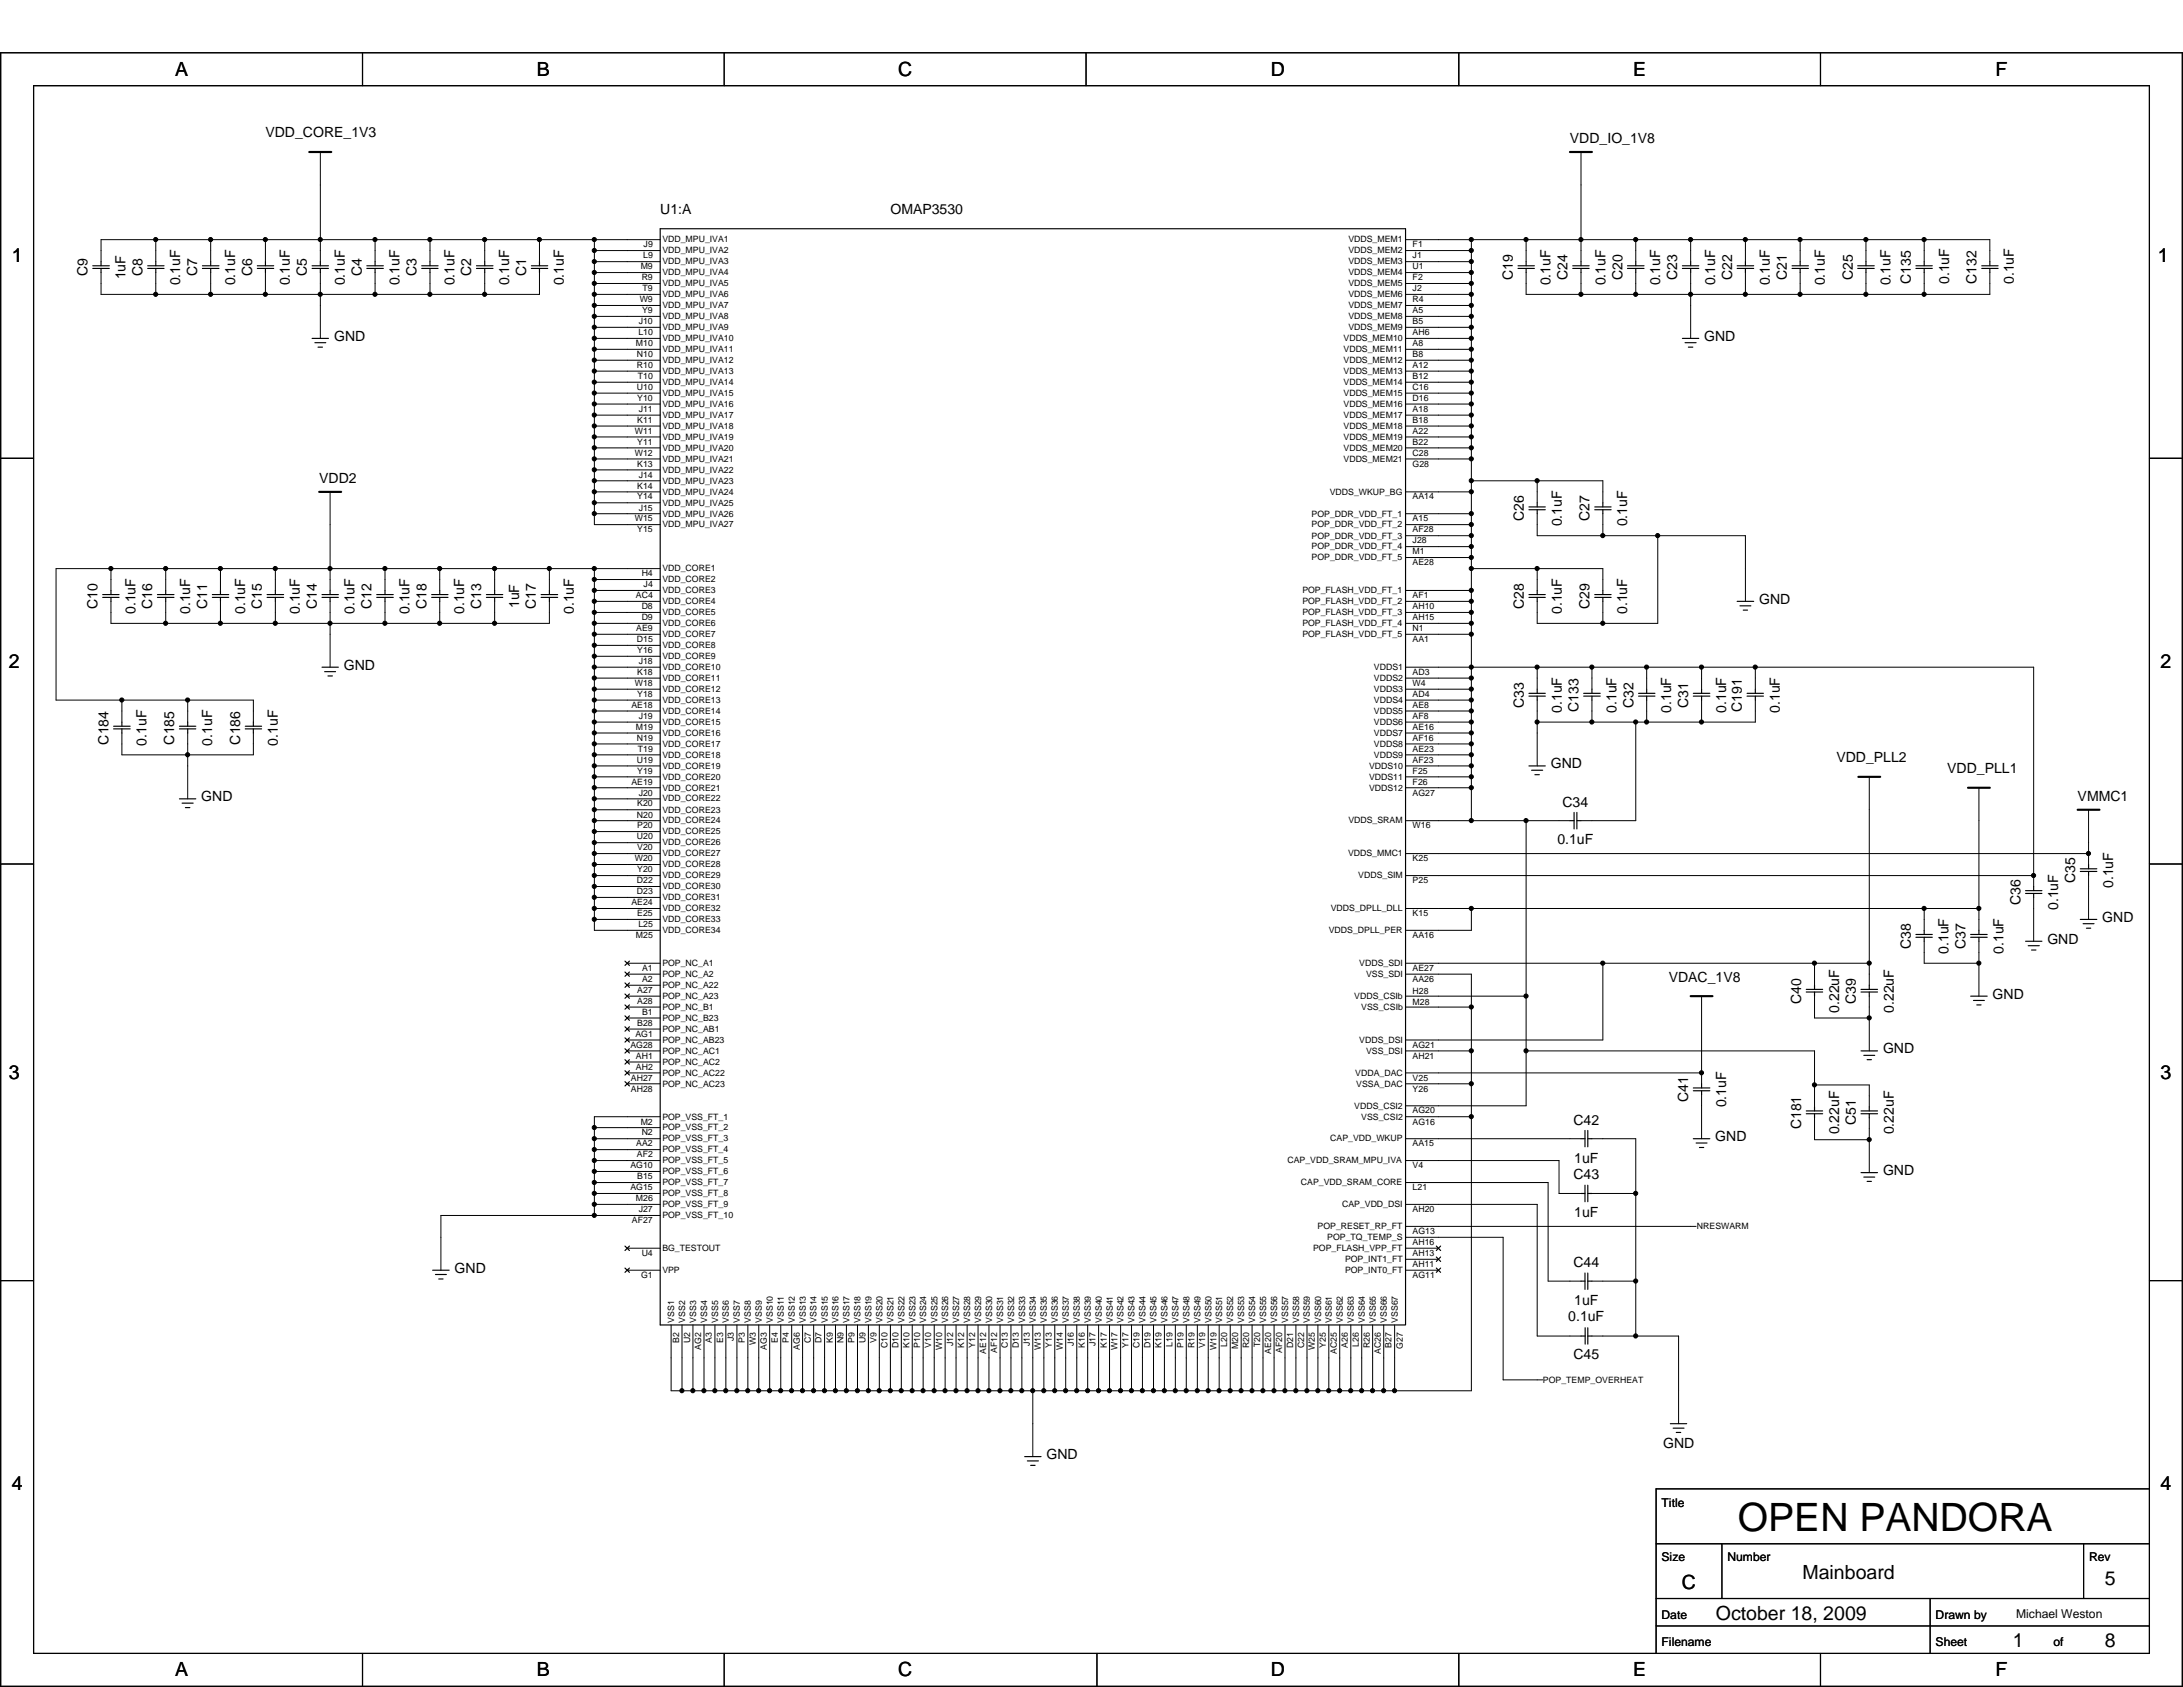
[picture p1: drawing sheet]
<svg xmlns="http://www.w3.org/2000/svg" width="279mm" height="216mm" viewBox="0 0 279 216" stroke-linecap="round" stroke-linejoin="round" font-family="sans-serif">
<defs><g id="words">
<text font-size="5" x="222.4" y="196">OPEN PANDORA</text>
<g font-size="2.5">
<text x="22.4" y="9.7">A</text>
<text x="68.7" y="9.7">B</text>
<text x="114.9" y="9.7">C</text>
<text x="162.6" y="9.7">D</text>
<text x="209" y="9.7">E</text>
<text x="255.4" y="9.7">F</text>
<text x="1.5" y="33.5">1</text>
<text x="276.2" y="33.5">1</text>
<text x="1.1" y="85.5">2</text>
<text x="276.5" y="85.5">2</text>
<text x="1.1" y="138.1">3</text>
<text x="276.5" y="138.1">3</text>
<text x="1.5" y="190.7">4</text>
<text x="276.5" y="190.7">4</text>
<text x="215.3" y="203.3">C</text>
<text x="230.7" y="202.1">Mainboard</text>
<text x="269.4" y="202.8">5</text>
<text x="219.6" y="207.3">October 18, 2009</text>
<text x="22.4" y="214.5">A</text>
<text x="68.7" y="214.5">B</text>
<text x="114.9" y="214.5">C</text>
<text x="162.6" y="214.5">D</text>
<text x="209" y="214.5">E</text>
<text x="255.4" y="214.5">F</text>
<text x="257.6" y="210.8">1</text>
<text x="269.4" y="210.8">8</text>
</g>
<g font-size="1.8">
<text x="34" y="17.6">VDD_CORE_1V3</text>
<text x="200.9" y="18.4">VDD_IO_1V8</text>
<text x="84.5" y="27.4">U1:A</text>
<text x="114" y="27.4">OMAP3530</text>
<text x="11.2" y="35.3" transform="rotate(-90 11.2 35.3)">C9</text>
<text x="16.1" y="35.8" transform="rotate(-90 16.1 35.8)">1uF</text>
<text x="18.2" y="35.3" transform="rotate(-90 18.2 35.3)">C8</text>
<text x="25.3" y="35.3" transform="rotate(-90 25.3 35.3)">C7</text>
<text x="32.3" y="35.3" transform="rotate(-90 32.3 35.3)">C6</text>
<text x="39.3" y="35.3" transform="rotate(-90 39.3 35.3)">C5</text>
<text x="46.3" y="35.3" transform="rotate(-90 46.3 35.3)">C4</text>
<text x="53.3" y="35.3" transform="rotate(-90 53.3 35.3)">C3</text>
<text x="60.3" y="35.3" transform="rotate(-90 60.3 35.3)">C2</text>
<text x="67.4" y="35.3" transform="rotate(-90 67.4 35.3)">C1</text>
<text x="193.6" y="35.9" transform="rotate(-90 193.6 35.9)">C19</text>
<text x="200.6" y="35.9" transform="rotate(-90 200.6 35.9)">C24</text>
<text x="207.7" y="35.9" transform="rotate(-90 207.7 35.9)">C20</text>
<text x="214.7" y="35.9" transform="rotate(-90 214.7 35.9)">C23</text>
<text x="221.7" y="35.9" transform="rotate(-90 221.7 35.9)">C22</text>
<text x="228.7" y="35.9" transform="rotate(-90 228.7 35.9)">C21</text>
<text x="237.1" y="35.9" transform="rotate(-90 237.1 35.9)">C25</text>
<text x="23.1" y="36.5" transform="rotate(-90 23.1 36.5)">0.1uF</text>
<text x="30.1" y="36.5" transform="rotate(-90 30.1 36.5)">0.1uF</text>
<text x="37.1" y="36.5" transform="rotate(-90 37.1 36.5)">0.1uF</text>
<text x="44.1" y="36.5" transform="rotate(-90 44.1 36.5)">0.1uF</text>
<text x="51.1" y="36.5" transform="rotate(-90 51.1 36.5)">0.1uF</text>
<text x="58.2" y="36.5" transform="rotate(-90 58.2 36.5)">0.1uF</text>
<text x="65.2" y="36.5" transform="rotate(-90 65.2 36.5)">0.1uF</text>
<text x="72.2" y="36.5" transform="rotate(-90 72.2 36.5)">0.1uF</text>
<text x="198.5" y="36.5" transform="rotate(-90 198.5 36.5)">0.1uF</text>
<text x="205.5" y="36.5" transform="rotate(-90 205.5 36.5)">0.1uF</text>
<text x="212.5" y="36.5" transform="rotate(-90 212.5 36.5)">0.1uF</text>
<text x="219.5" y="36.5" transform="rotate(-90 219.5 36.5)">0.1uF</text>
<text x="226.5" y="36.5" transform="rotate(-90 226.5 36.5)">0.1uF</text>
<text x="233.6" y="36.5" transform="rotate(-90 233.6 36.5)">0.1uF</text>
<text x="242" y="36.5" transform="rotate(-90 242 36.5)">0.1uF</text>
<text x="244.6" y="36.3" transform="rotate(-90 244.6 36.3)">C135</text>
<text x="249.5" y="36.4" transform="rotate(-90 249.5 36.4)">0.1uF</text>
<text x="253" y="36.3" transform="rotate(-90 253 36.3)">C132</text>
<text x="257.8" y="36.4" transform="rotate(-90 257.8 36.4)">0.1uF</text>
<text x="42.8" y="43.6">GND</text>
<text x="218.1" y="43.6">GND</text>
<text x="40.9" y="61.8">VDD2</text>
<text x="195" y="66.7" transform="rotate(-90 195 66.7)">C26</text>
<text x="199.9" y="67.4" transform="rotate(-90 199.9 67.4)">0.1uF</text>
<text x="203.5" y="66.7" transform="rotate(-90 203.5 66.7)">C27</text>
<text x="208.3" y="67.4" transform="rotate(-90 208.3 67.4)">0.1uF</text>
<text x="12.5" y="77.9" transform="rotate(-90 12.5 77.9)">C10</text>
<text x="19.5" y="77.9" transform="rotate(-90 19.5 77.9)">C16</text>
<text x="26.5" y="77.9" transform="rotate(-90 26.5 77.9)">C11</text>
<text x="33.5" y="77.9" transform="rotate(-90 33.5 77.9)">C15</text>
<text x="40.6" y="77.9" transform="rotate(-90 40.6 77.9)">C14</text>
<text x="47.6" y="77.9" transform="rotate(-90 47.6 77.9)">C12</text>
<text x="54.6" y="77.9" transform="rotate(-90 54.6 77.9)">C18</text>
<text x="61.6" y="77.9" transform="rotate(-90 61.6 77.9)">C13</text>
<text x="66.4" y="77.8" transform="rotate(-90 66.4 77.8)">1uF</text>
<text x="68.6" y="77.9" transform="rotate(-90 68.6 77.9)">C17</text>
<text x="195" y="77.9" transform="rotate(-90 195 77.9)">C28</text>
<text x="203.5" y="77.9" transform="rotate(-90 203.5 77.9)">C29</text>
<text x="225.1" y="77.3">GND</text>
<text x="17.3" y="78.6" transform="rotate(-90 17.3 78.6)">0.1uF</text>
<text x="24.3" y="78.6" transform="rotate(-90 24.3 78.6)">0.1uF</text>
<text x="31.4" y="78.6" transform="rotate(-90 31.4 78.6)">0.1uF</text>
<text x="38.4" y="78.6" transform="rotate(-90 38.4 78.6)">0.1uF</text>
<text x="45.4" y="78.6" transform="rotate(-90 45.4 78.6)">0.1uF</text>
<text x="52.4" y="78.6" transform="rotate(-90 52.4 78.6)">0.1uF</text>
<text x="59.4" y="78.6" transform="rotate(-90 59.4 78.6)">0.1uF</text>
<text x="73.4" y="78.6" transform="rotate(-90 73.4 78.6)">0.1uF</text>
<text x="199.9" y="78.6" transform="rotate(-90 199.9 78.6)">0.1uF</text>
<text x="208.3" y="78.6" transform="rotate(-90 208.3 78.6)">0.1uF</text>
<text x="44" y="85.7">GND</text>
<text x="13.9" y="95.3" transform="rotate(-90 13.9 95.3)">C184</text>
<text x="18.7" y="95.4" transform="rotate(-90 18.7 95.4)">0.1uF</text>
<text x="22.3" y="95.3" transform="rotate(-90 22.3 95.3)">C185</text>
<text x="27.2" y="95.4" transform="rotate(-90 27.2 95.4)">0.1uF</text>
<text x="30.7" y="95.3" transform="rotate(-90 30.7 95.3)">C186</text>
<text x="35.6" y="95.4" transform="rotate(-90 35.6 95.4)">0.1uF</text>
<text x="195" y="90.6" transform="rotate(-90 195 90.6)">C33</text>
<text x="199.9" y="91.2" transform="rotate(-90 199.9 91.2)">0.1uF</text>
<text x="202" y="91.1" transform="rotate(-90 202 91.1)">C133</text>
<text x="206.9" y="91.2" transform="rotate(-90 206.9 91.2)">0.1uF</text>
<text x="209.1" y="90.6" transform="rotate(-90 209.1 90.6)">C32</text>
<text x="213.9" y="91.2" transform="rotate(-90 213.9 91.2)">0.1uF</text>
<text x="216.1" y="90.6" transform="rotate(-90 216.1 90.6)">C31</text>
<text x="220.9" y="91.2" transform="rotate(-90 220.9 91.2)">0.1uF</text>
<text x="222.9" y="91.1" transform="rotate(-90 222.9 91.1)">C191</text>
<text x="227.8" y="91.2" transform="rotate(-90 227.8 91.2)">0.1uF</text>
<text x="198.5" y="98.3">GND</text>
<text x="235" y="97.6">VDD_PLL2</text>
<text x="249.2" y="99">VDD_PLL1</text>
<text x="25.8" y="102.5">GND</text>
<text x="200" y="103.3">C34</text>
<text x="265.9" y="102.5">VMMC1</text>
<text x="199.3" y="108.1">0.1uF</text>
<text x="265.6" y="113" transform="rotate(-90 265.6 113)">C35</text>
<text x="270.4" y="113.7" transform="rotate(-90 270.4 113.7)">0.1uF</text>
<text x="258.6" y="115.8" transform="rotate(-90 258.6 115.8)">C36</text>
<text x="263.4" y="116.5" transform="rotate(-90 263.4 116.5)">0.1uF</text>
<text x="269.1" y="118">GND</text>
<text x="213.6" y="125.6">VDAC_1V8</text>
<text x="244.6" y="121.4" transform="rotate(-90 244.6 121.4)">C38</text>
<text x="249.4" y="122.1" transform="rotate(-90 249.4 122.1)">0.1uF</text>
<text x="251.6" y="121.4" transform="rotate(-90 251.6 121.4)">C37</text>
<text x="256.4" y="122.1" transform="rotate(-90 256.4 122.1)">0.1uF</text>
<text x="262" y="120.8">GND</text>
<text x="230.5" y="128.5" transform="rotate(-90 230.5 128.5)">C40</text>
<text x="235.4" y="129.6" transform="rotate(-90 235.4 129.6)">0.22uF</text>
<text x="237.5" y="128.5" transform="rotate(-90 237.5 128.5)">C39</text>
<text x="242.4" y="129.6" transform="rotate(-90 242.4 129.6)">0.22uF</text>
<text x="255" y="127.8">GND</text>
<text x="241" y="134.8">GND</text>
<text x="201.4" y="143.9">C42</text>
<text x="216.1" y="141.1" transform="rotate(-90 216.1 141.1)">C41</text>
<text x="220.9" y="141.7" transform="rotate(-90 220.9 141.7)">0.1uF</text>
<text x="201.5" y="148.8">1uF</text>
<text x="219.5" y="146">GND</text>
<text x="230.5" y="144.5" transform="rotate(-90 230.5 144.5)">C181</text>
<text x="235.4" y="145.2" transform="rotate(-90 235.4 145.2)">0.22uF</text>
<text x="237.5" y="144" transform="rotate(-90 237.5 144)">C51</text>
<text x="242.4" y="145.2" transform="rotate(-90 242.4 145.2)">0.22uF</text>
<text x="201.4" y="150.9">C43</text>
<text x="201.5" y="155.8">1uF</text>
<text x="241" y="150.4">GND</text>
<text x="58.2" y="162.9">GND</text>
<text x="201.4" y="162.2">C44</text>
<text x="201.5" y="167">1uF</text>
<text x="200.7" y="169.1">0.1uF</text>
<text x="201.4" y="173.9">C45</text>
<text x="212.9" y="185.3">GND</text>
<text x="133.9" y="186.7">GND</text>
</g>
<g font-size="1.6">
<text x="212.7" y="192.8">Title</text>
<text x="212.7" y="199.8">Size</text>
<text x="221.1" y="199.8">Number</text>
<text x="267.4" y="199.8">Rev</text>
<text x="212.7" y="207.2">Date</text>
<text x="247.7" y="207.2">Drawn by</text>
<text x="258" y="207.1">Michael Weston</text>
<text x="212.7" y="210.7">Filename</text>
<text x="247.7" y="210.7">Sheet</text>
<text x="262.8" y="210.7">of</text>
</g>
<g font-size="1.1">
<text x="82" y="34.5">M9</text>
<text x="82.1" y="35.9">R9</text>
<text x="82.3" y="33.1">L9</text>
<text x="82.4" y="31.7">J9</text>
<text x="84.8" y="33.8">VDD_MPU_IVA3</text>
<text x="84.8" y="35.2">VDD_MPU_IVA4</text>
<text x="84.8" y="32.4">VDD_MPU_IVA2</text>
<text x="84.8" y="31">VDD_MPU_IVA1</text>
<text x="172.6" y="33.8">VDDS_MEM3</text>
<text x="172.6" y="32.4">VDDS_MEM2</text>
<text x="172.6" y="35.2">VDDS_MEM4</text>
<text x="172.6" y="31">VDDS_MEM1</text>
<text x="180.8" y="34.5">U1</text>
<text x="180.8" y="33.1">J1</text>
<text x="180.8" y="35.9">F2</text>
<text x="180.8" y="31.7">F1</text>
<text x="81.7" y="41.5">J10</text>
<text x="81.9" y="38.7">W9</text>
<text x="82.2" y="40.1">Y9</text>
<text x="82.3" y="37.3">T9</text>
<text x="84.8" y="39.5">VDD_MPU_IVA7</text>
<text x="84.8" y="36.6">VDD_MPU_IVA5</text>
<text x="84.8" y="40.9">VDD_MPU_IVA8</text>
<text x="84.8" y="38">VDD_MPU_IVA6</text>
<text x="172.6" y="38">VDDS_MEM6</text>
<text x="172.6" y="40.9">VDDS_MEM8</text>
<text x="172.6" y="36.6">VDDS_MEM5</text>
<text x="172.6" y="39.5">VDDS_MEM7</text>
<text x="180.8" y="38.7">R4</text>
<text x="180.8" y="41.5">B5</text>
<text x="180.8" y="37.3">J2</text>
<text x="180.8" y="40.1">A5</text>
<text x="81.4" y="44.3">M10</text>
<text x="81.5" y="47.1">R10</text>
<text x="81.5" y="45.7">N10</text>
<text x="81.7" y="42.9">L10</text>
<text x="84.8" y="42.2">VDD_MPU_IVA9</text>
<text x="84.8" y="43.6">VDD_MPU_IVA10</text>
<text x="84.8" y="46.5">VDD_MPU_IVA12</text>
<text x="84.8" y="45.1">VDD_MPU_IVA11</text>
<text x="84.8" y="47.9">VDD_MPU_IVA13</text>
<text x="172" y="46.5">VDDS_MEM12</text>
<text x="172" y="45.1">VDDS_MEM11</text>
<text x="172" y="43.6">VDDS_MEM10</text>
<text x="172" y="47.9">VDDS_MEM13</text>
<text x="172.6" y="42.2">VDDS_MEM9</text>
<text x="180.8" y="47.1">A12</text>
<text x="180.8" y="42.9">AH6</text>
<text x="180.8" y="45.7">B8</text>
<text x="180.8" y="44.3">A8</text>
<text x="81.5" y="49.9">U10</text>
<text x="81.6" y="51.3">Y10</text>
<text x="81.6" y="48.5">T10</text>
<text x="81.7" y="52.7">J11</text>
<text x="84.8" y="50.7">VDD_MPU_IVA15</text>
<text x="84.8" y="53.5">VDD_MPU_IVA17</text>
<text x="84.8" y="49.3">VDD_MPU_IVA14</text>
<text x="84.8" y="52.1">VDD_MPU_IVA16</text>
<text x="172" y="50.7">VDDS_MEM15</text>
<text x="172" y="53.5">VDDS_MEM17</text>
<text x="172" y="49.3">VDDS_MEM14</text>
<text x="172" y="52.1">VDDS_MEM16</text>
<text x="180.8" y="51.3">D16</text>
<text x="180.8" y="49.9">C16</text>
<text x="180.8" y="52.7">A18</text>
<text x="180.8" y="48.5">B12</text>
<text x="81.3" y="55.5">W11</text>
<text x="81.3" y="58.3">W12</text>
<text x="81.6" y="59.7">K13</text>
<text x="81.6" y="54.1">K11</text>
<text x="81.6" y="56.9">Y11</text>
<text x="84.8" y="54.9">VDD_MPU_IVA18</text>
<text x="84.8" y="57.7">VDD_MPU_IVA20</text>
<text x="84.8" y="59.1">VDD_MPU_IVA21</text>
<text x="84.8" y="56.3">VDD_MPU_IVA19</text>
<text x="172" y="59.1">VDDS_MEM21</text>
<text x="172" y="54.9">VDDS_MEM18</text>
<text x="172" y="57.7">VDDS_MEM20</text>
<text x="172" y="56.3">VDDS_MEM19</text>
<text x="180.8" y="59.7">G28</text>
<text x="180.8" y="55.5">A22</text>
<text x="180.8" y="58.3">C28</text>
<text x="180.8" y="54.1">B18</text>
<text x="180.8" y="56.9">B22</text>
<text x="81.6" y="63.9">Y14</text>
<text x="81.6" y="62.5">K14</text>
<text x="81.7" y="61.1">J14</text>
<text x="81.7" y="65.3">J15</text>
<text x="84.8" y="63.3">VDD_MPU_IVA24</text>
<text x="84.8" y="61.9">VDD_MPU_IVA23</text>
<text x="84.8" y="60.5">VDD_MPU_IVA22</text>
<text x="84.8" y="64.7">VDD_MPU_IVA25</text>
<text x="170.2" y="63.3">VDDS_WKUP_BG</text>
<text x="180.8" y="63.9">AA14</text>
<text x="81.3" y="66.7">W15</text>
<text x="81.6" y="68.1">Y15</text>
<text x="84.8" y="66.1">VDD_MPU_IVA26</text>
<text x="84.8" y="67.5">VDD_MPU_IVA27</text>
<text x="167.9" y="71.7">POP_DDR_VDD_FT_5</text>
<text x="167.9" y="67.5">POP_DDR_VDD_FT_2</text>
<text x="167.9" y="70.3">POP_DDR_VDD_FT_4</text>
<text x="167.9" y="66.1">POP_DDR_VDD_FT_1</text>
<text x="167.9" y="68.9">POP_DDR_VDD_FT_3</text>
<text x="180.8" y="68.1">AF28</text>
<text x="180.8" y="71">M1</text>
<text x="180.8" y="66.7">A15</text>
<text x="180.8" y="69.5">J28</text>
<text x="81.4" y="76.6">AC4</text>
<text x="82.1" y="78">D8</text>
<text x="82.1" y="73.7">H4</text>
<text x="82.4" y="75.2">J4</text>
<text x="84.8" y="77.3">VDD_CORE4</text>
<text x="84.8" y="73.1">VDD_CORE1</text>
<text x="84.8" y="75.9">VDD_CORE3</text>
<text x="84.8" y="74.5">VDD_CORE2</text>
<text x="166.7" y="75.9">POP_FLASH_VDD_FT_1</text>
<text x="166.7" y="77.3">POP_FLASH_VDD_FT_2</text>
<text x="180.8" y="76.6">AF1</text>
<text x="180.8" y="72.3">AE28</text>
<text x="180.8" y="78">AH10</text>
<text x="81.4" y="80.8">AE9</text>
<text x="81.5" y="82.2">D15</text>
<text x="81.6" y="83.6">Y16</text>
<text x="82.1" y="79.4">D9</text>
<text x="84.8" y="80.1">VDD_CORE6</text>
<text x="84.8" y="78.7">VDD_CORE5</text>
<text x="84.8" y="82.9">VDD_CORE8</text>
<text x="84.8" y="81.5">VDD_CORE7</text>
<text x="166.7" y="80.1">POP_FLASH_VDD_FT_4</text>
<text x="166.7" y="78.7">POP_FLASH_VDD_FT_3</text>
<text x="166.7" y="81.5">POP_FLASH_VDD_FT_5</text>
<text x="180.8" y="80.8">N1</text>
<text x="180.8" y="79.4">AH15</text>
<text x="180.8" y="82.2">AA1</text>
<text x="81.3" y="87.8">W18</text>
<text x="81.6" y="89.2">Y18</text>
<text x="81.6" y="86.4">K18</text>
<text x="81.7" y="85">J18</text>
<text x="84.8" y="87.1">VDD_CORE11</text>
<text x="84.8" y="88.6">VDD_CORE12</text>
<text x="84.8" y="85.7">VDD_CORE10</text>
<text x="84.8" y="90">VDD_CORE13</text>
<text x="84.8" y="84.3">VDD_CORE9</text>
<text x="175.9" y="88.6">VDDS3</text>
<text x="175.9" y="87.1">VDDS2</text>
<text x="175.9" y="90">VDDS4</text>
<text x="175.9" y="85.7">VDDS1</text>
<text x="180.8" y="89.2">AD4</text>
<text x="180.8" y="87.8">W4</text>
<text x="180.8" y="86.4">AD3</text>
<text x="80.8" y="90.6">AE18</text>
<text x="81.4" y="93.4">M19</text>
<text x="81.5" y="94.8">N19</text>
<text x="81.7" y="92">J19</text>
<text x="84.8" y="92.8">VDD_CORE15</text>
<text x="84.8" y="94.2">VDD_CORE16</text>
<text x="84.8" y="91.4">VDD_CORE14</text>
<text x="84.8" y="95.6">VDD_CORE17</text>
<text x="175.9" y="92.8">VDDS6</text>
<text x="175.9" y="95.6">VDDS8</text>
<text x="175.9" y="91.4">VDDS5</text>
<text x="175.9" y="94.2">VDDS7</text>
<text x="180.8" y="93.4">AE16</text>
<text x="180.8" y="92">AF8</text>
<text x="180.8" y="94.8">AF16</text>
<text x="180.8" y="90.6">AE8</text>
<text x="80.8" y="100.4">AE19</text>
<text x="81.5" y="97.6">U19</text>
<text x="81.6" y="99">Y19</text>
<text x="81.6" y="96.2">T19</text>
<text x="81.7" y="101.8">J20</text>
<text x="84.8" y="98.4">VDD_CORE19</text>
<text x="84.8" y="97">VDD_CORE18</text>
<text x="84.8" y="99.8">VDD_CORE20</text>
<text x="84.8" y="101.2">VDD_CORE21</text>
<text x="175.2" y="101.2">VDDS12</text>
<text x="175.2" y="99.8">VDDS11</text>
<text x="175.2" y="98.4">VDDS10</text>
<text x="175.9" y="97">VDDS9</text>
<text x="180.8" y="101.8">AG27</text>
<text x="180.8" y="97.6">AF23</text>
<text x="180.8" y="100.4">F26</text>
<text x="180.8" y="96.2">AE23</text>
<text x="180.8" y="99">F25</text>
<text x="81.5" y="104.6">N20</text>
<text x="81.5" y="107.4">U20</text>
<text x="81.6" y="106">P20</text>
<text x="81.6" y="103.2">K20</text>
<text x="84.8" y="105.4">VDD_CORE24</text>
<text x="84.8" y="102.6">VDD_CORE22</text>
<text x="84.8" y="104">VDD_CORE23</text>
<text x="84.8" y="106.8">VDD_CORE25</text>
<text x="172.6" y="105.4">VDDS_SRAM</text>
<text x="180.8" y="106">W16</text>
<text x="81.3" y="110.2">W20</text>
<text x="81.5" y="113">D22</text>
<text x="81.6" y="108.8">V20</text>
<text x="81.6" y="111.6">Y20</text>
<text x="84.8" y="109.6">VDD_CORE27</text>
<text x="84.8" y="108.2">VDD_CORE26</text>
<text x="84.8" y="111">VDD_CORE28</text>
<text x="84.8" y="113.8">VDD_CORE30</text>
<text x="84.8" y="112.4">VDD_CORE29</text>
<text x="172.5" y="109.6">VDDS_MMC1</text>
<text x="173.8" y="112.4">VDDS_SIM</text>
<text x="180.8" y="110.2">K25</text>
<text x="180.8" y="113">P25</text>
<text x="80.8" y="115.8">AE24</text>
<text x="81.5" y="114.4">D23</text>
<text x="81.6" y="117.2">E25</text>
<text x="81.7" y="118.6">L25</text>
<text x="84.8" y="118">VDD_CORE33</text>
<text x="84.8" y="116.6">VDD_CORE32</text>
<text x="84.8" y="119.4">VDD_CORE34</text>
<text x="84.8" y="115.2">VDD_CORE31</text>
<text x="170.1" y="119.4">VDDS_DPLL_PER</text>
<text x="170.3" y="116.6">VDDS_DPLL_DLL</text>
<text x="180.8" y="117.2">K15</text>
<text x="81.4" y="120.1">M25</text>
<text x="82.2" y="125.7">A2</text>
<text x="82.2" y="124.3">A1</text>
<text x="84.8" y="125">POP_NC_A2</text>
<text x="84.8" y="123.6">POP_NC_A1</text>
<text x="174" y="123.6">VDDS_SDI</text>
<text x="174.8" y="125">VSS_SDI</text>
<text x="180.8" y="125.7">AA26</text>
<text x="180.8" y="124.3">AE27</text>
<text x="180.8" y="120.1">AA16</text>
<text x="81.6" y="131.3">B28</text>
<text x="81.6" y="127.1">A27</text>
<text x="81.6" y="128.5">A28</text>
<text x="82.2" y="129.9">B1</text>
<text x="84.8" y="129.2">POP_NC_B1</text>
<text x="84.8" y="130.6">POP_NC_B23</text>
<text x="84.8" y="126.4">POP_NC_A22</text>
<text x="84.8" y="127.8">POP_NC_A23</text>
<text x="173.3" y="127.8">VDDS_CSIb</text>
<text x="174.2" y="129.2">VSS_CSIb</text>
<text x="180.8" y="127.2">H28</text>
<text x="180.8" y="128.6">M28</text>
<text x="80.7" y="134.1">AG28</text>
<text x="81.3" y="132.7">AG1</text>
<text x="81.4" y="135.5">AH1</text>
<text x="81.4" y="136.9">AH2</text>
<text x="84.8" y="132">POP_NC_AB1</text>
<text x="84.8" y="134.9">POP_NC_AC1</text>
<text x="84.8" y="133.5">POP_NC_AB23</text>
<text x="84.8" y="136.2">POP_NC_AC2</text>
<text x="84.8" y="137.7">POP_NC_AC22</text>
<text x="173.5" y="137.7">VDDA_DAC</text>
<text x="174" y="133.5">VDDS_DSI</text>
<text x="174.8" y="134.9">VSS_DSI</text>
<text x="180.8" y="135.5">AH21</text>
<text x="180.8" y="134.1">AG21</text>
<text x="80.8" y="139.7">AH28</text>
<text x="80.8" y="138.3">AH27</text>
<text x="82" y="143.9">M2</text>
<text x="84.8" y="143.3">POP_VSS_FT_1</text>
<text x="84.8" y="139.1">POP_NC_AC23</text>
<text x="173.3" y="141.9">VDDS_CSI2</text>
<text x="173.6" y="139.1">VSSA_DAC</text>
<text x="174.2" y="143.3">VSS_CSI2</text>
<text x="180.8" y="143.9">AG16</text>
<text x="180.8" y="139.7">Y26</text>
<text x="180.8" y="142.5">AG20</text>
<text x="180.8" y="138.3">V25</text>
<text x="80.7" y="149.5">AG10</text>
<text x="81.4" y="146.7">AA2</text>
<text x="81.5" y="148.1">AF2</text>
<text x="82.1" y="145.3">N2</text>
<text x="84.8" y="146.1">POP_VSS_FT_3</text>
<text x="84.8" y="144.7">POP_VSS_FT_2</text>
<text x="84.8" y="148.9">POP_VSS_FT_5</text>
<text x="84.8" y="147.5">POP_VSS_FT_4</text>
<text x="164.8" y="148.9">CAP_VDD_SRAM_MPU_IVA</text>
<text x="170.3" y="146.1">CAP_VDD_WKUP</text>
<text x="180.8" y="146.7">AA15</text>
<text x="180.8" y="149.5">V4</text>
<text x="80.7" y="152.3">AG15</text>
<text x="81.4" y="153.7">M26</text>
<text x="81.6" y="150.9">B15</text>
<text x="81.7" y="155.1">J27</text>
<text x="84.8" y="150.3">POP_VSS_FT_6</text>
<text x="84.8" y="151.7">POP_VSS_FT_7</text>
<text x="84.8" y="153.1">POP_VSS_FT_8</text>
<text x="84.8" y="154.5">POP_VSS_FT_9</text>
<text x="84.8" y="155.9">POP_VSS_FT_10</text>
<text x="166.5" y="151.7">CAP_VDD_SRAM_CORE</text>
<text x="171.8" y="154.5">CAP_VDD_DSI</text>
<text x="180.8" y="152.3">L21</text>
<text x="180.8" y="155.1">AH20</text>
<text x="80.9" y="156.5">AF27</text>
<text x="82.1" y="160.7">U4</text>
<text x="84.8" y="160.1">BG_TESTOUT</text>
<text x="168.1" y="160.1">POP_FLASH_VPP_FT</text>
<text x="168.6" y="157.3">POP_RESET_RP_FT</text>
<text x="169.9" y="158.7">POP_TQ_TEMP_S</text>
<text x="172.1" y="161.5">POP_INT1_FT</text>
<text x="180.8" y="160.7">AH13</text>
<text x="180.8" y="159.3">AH16</text>
<text x="180.8" y="157.9">AG13</text>
<text x="217.2" y="157.3">NRESWARM</text>
<text x="82.1" y="163.6">G1</text>
<text x="84.8" y="162.9">VPP</text>
<text x="172.1" y="162.9">POP_INT0_FT</text>
<text x="180.8" y="163.6">AG11</text>
<text x="180.8" y="162.1">AH11</text>
<text x="86.3" y="169.3" transform="rotate(-90 86.3 169.3)">VSS1</text>
<text x="86.9" y="171.9" transform="rotate(-90 86.9 171.9)">B2</text>
<text x="87.7" y="169.3" transform="rotate(-90 87.7 169.3)">VSS2</text>
<text x="88.3" y="171.9" transform="rotate(-90 88.3 171.9)">U2</text>
<text x="89.1" y="169.3" transform="rotate(-90 89.1 169.3)">VSS3</text>
<text x="89.7" y="172.7" transform="rotate(-90 89.7 172.7)">AG2</text>
<text x="90.5" y="169.3" transform="rotate(-90 90.5 169.3)">VSS4</text>
<text x="91.1" y="171.9" transform="rotate(-90 91.1 171.9)">A3</text>
<text x="91.9" y="169.3" transform="rotate(-90 91.9 169.3)">VSS5</text>
<text x="92.5" y="171.9" transform="rotate(-90 92.5 171.9)">E3</text>
<text x="93.3" y="169.3" transform="rotate(-90 93.3 169.3)">VSS6</text>
<text x="93.9" y="171.7" transform="rotate(-90 93.9 171.7)">J3</text>
<text x="94.7" y="169.3" transform="rotate(-90 94.7 169.3)">VSS7</text>
<text x="95.3" y="171.9" transform="rotate(-90 95.3 171.9)">P3</text>
<text x="96.1" y="169.3" transform="rotate(-90 96.1 169.3)">VSS8</text>
<text x="96.8" y="172.2" transform="rotate(-90 96.8 172.2)">W3</text>
<text x="97.5" y="169.3" transform="rotate(-90 97.5 169.3)">VSS9</text>
<text x="98.1" y="172.7" transform="rotate(-90 98.1 172.7)">AG3</text>
<text x="98.9" y="169.3" transform="rotate(-90 98.9 169.3)">VSS10</text>
<text x="99.5" y="171.9" transform="rotate(-90 99.5 171.9)">E4</text>
<text x="100.3" y="169.3" transform="rotate(-90 100.3 169.3)">VSS11</text>
<text x="100.9" y="171.9" transform="rotate(-90 100.9 171.9)">P4</text>
<text x="101.7" y="169.3" transform="rotate(-90 101.7 169.3)">VSS12</text>
<text x="102.4" y="172.7" transform="rotate(-90 102.4 172.7)">AG6</text>
<text x="103.1" y="169.3" transform="rotate(-90 103.1 169.3)">VSS13</text>
<text x="103.8" y="171.9" transform="rotate(-90 103.8 171.9)">C7</text>
<text x="104.5" y="169.3" transform="rotate(-90 104.5 169.3)">VSS14</text>
<text x="105.2" y="171.9" transform="rotate(-90 105.2 171.9)">D7</text>
<text x="105.9" y="169.3" transform="rotate(-90 105.9 169.3)">VSS15</text>
<text x="106.6" y="171.9" transform="rotate(-90 106.6 171.9)">K9</text>
<text x="107.3" y="169.3" transform="rotate(-90 107.3 169.3)">VSS16</text>
<text x="108" y="171.9" transform="rotate(-90 108 171.9)">N9</text>
<text x="108.7" y="169.3" transform="rotate(-90 108.7 169.3)">VSS17</text>
<text x="109.4" y="171.9" transform="rotate(-90 109.4 171.9)">P9</text>
<text x="110.2" y="169.3" transform="rotate(-90 110.2 169.3)">VSS18</text>
<text x="110.8" y="171.9" transform="rotate(-90 110.8 171.9)">U9</text>
<text x="111.5" y="169.3" transform="rotate(-90 111.5 169.3)">VSS19</text>
<text x="112.2" y="171.9" transform="rotate(-90 112.2 171.9)">V9</text>
<text x="112.9" y="169.3" transform="rotate(-90 112.9 169.3)">VSS20</text>
<text x="113.6" y="172.6" transform="rotate(-90 113.6 172.6)">C10</text>
<text x="114.3" y="169.3" transform="rotate(-90 114.3 169.3)">VSS21</text>
<text x="115" y="172.6" transform="rotate(-90 115 172.6)">D10</text>
<text x="115.8" y="169.3" transform="rotate(-90 115.8 169.3)">VSS22</text>
<text x="116.4" y="172.5" transform="rotate(-90 116.4 172.5)">K10</text>
<text x="117.2" y="169.3" transform="rotate(-90 117.2 169.3)">VSS23</text>
<text x="117.8" y="172.5" transform="rotate(-90 117.8 172.5)">P10</text>
<text x="118.6" y="169.3" transform="rotate(-90 118.6 169.3)">VSS24</text>
<text x="119.2" y="172.5" transform="rotate(-90 119.2 172.5)">V10</text>
<text x="120" y="169.3" transform="rotate(-90 120 169.3)">VSS25</text>
<text x="120.6" y="172.8" transform="rotate(-90 120.6 172.8)">W10</text>
<text x="121.4" y="169.3" transform="rotate(-90 121.4 169.3)">VSS26</text>
<text x="122" y="172.3" transform="rotate(-90 122 172.3)">J12</text>
<text x="122.8" y="169.3" transform="rotate(-90 122.8 169.3)">VSS27</text>
<text x="123.4" y="172.5" transform="rotate(-90 123.4 172.5)">K12</text>
<text x="124.2" y="169.3" transform="rotate(-90 124.2 169.3)">VSS28</text>
<text x="124.8" y="172.5" transform="rotate(-90 124.8 172.5)">Y12</text>
<text x="125.6" y="169.3" transform="rotate(-90 125.6 169.3)">VSS29</text>
<text x="126.2" y="173.2" transform="rotate(-90 126.2 173.2)">AE12</text>
<text x="127" y="169.3" transform="rotate(-90 127 169.3)">VSS30</text>
<text x="127.6" y="173.2" transform="rotate(-90 127.6 173.2)">AF12</text>
<text x="128.4" y="169.3" transform="rotate(-90 128.4 169.3)">VSS31</text>
<text x="129" y="172.6" transform="rotate(-90 129 172.6)">C13</text>
<text x="129.8" y="169.3" transform="rotate(-90 129.8 169.3)">VSS32</text>
<text x="130.4" y="172.6" transform="rotate(-90 130.4 172.6)">D13</text>
<text x="131.2" y="169.3" transform="rotate(-90 131.2 169.3)">VSS33</text>
<text x="131.8" y="172.3" transform="rotate(-90 131.8 172.3)">J13</text>
<text x="132.6" y="169.3" transform="rotate(-90 132.6 169.3)">VSS34</text>
<text x="133.2" y="172.8" transform="rotate(-90 133.2 172.8)">W13</text>
<text x="134" y="169.3" transform="rotate(-90 134 169.3)">VSS35</text>
<text x="134.6" y="172.5" transform="rotate(-90 134.6 172.5)">Y13</text>
<text x="135.4" y="169.3" transform="rotate(-90 135.4 169.3)">VSS36</text>
<text x="136" y="172.8" transform="rotate(-90 136 172.8)">W14</text>
<text x="136.8" y="169.3" transform="rotate(-90 136.8 169.3)">VSS37</text>
<text x="137.4" y="172.3" transform="rotate(-90 137.4 172.3)">J16</text>
<text x="138.2" y="169.3" transform="rotate(-90 138.2 169.3)">VSS38</text>
<text x="138.8" y="172.5" transform="rotate(-90 138.8 172.5)">K16</text>
<text x="139.6" y="169.3" transform="rotate(-90 139.6 169.3)">VSS39</text>
<text x="140.2" y="172.3" transform="rotate(-90 140.2 172.3)">J17</text>
<text x="141" y="169.3" transform="rotate(-90 141 169.3)">VSS40</text>
<text x="141.6" y="172.5" transform="rotate(-90 141.6 172.5)">K17</text>
<text x="142.4" y="169.3" transform="rotate(-90 142.4 169.3)">VSS41</text>
<text x="143" y="172.8" transform="rotate(-90 143 172.8)">W17</text>
<text x="143.8" y="169.3" transform="rotate(-90 143.8 169.3)">VSS42</text>
<text x="144.4" y="172.5" transform="rotate(-90 144.4 172.5)">Y17</text>
<text x="145.2" y="169.3" transform="rotate(-90 145.2 169.3)">VSS43</text>
<text x="145.9" y="172.6" transform="rotate(-90 145.9 172.6)">C19</text>
<text x="146.6" y="169.3" transform="rotate(-90 146.6 169.3)">VSS44</text>
<text x="147.3" y="172.6" transform="rotate(-90 147.3 172.6)">D19</text>
<text x="148" y="169.3" transform="rotate(-90 148 169.3)">VSS45</text>
<text x="148.7" y="172.5" transform="rotate(-90 148.7 172.5)">K19</text>
<text x="149.4" y="169.3" transform="rotate(-90 149.4 169.3)">VSS46</text>
<text x="150.1" y="172.4" transform="rotate(-90 150.1 172.4)">L19</text>
<text x="150.8" y="169.3" transform="rotate(-90 150.8 169.3)">VSS47</text>
<text x="151.5" y="172.5" transform="rotate(-90 151.5 172.5)">P19</text>
<text x="152.2" y="169.3" transform="rotate(-90 152.2 169.3)">VSS48</text>
<text x="152.9" y="172.6" transform="rotate(-90 152.9 172.6)">R19</text>
<text x="153.6" y="169.3" transform="rotate(-90 153.6 169.3)">VSS49</text>
<text x="154.3" y="172.5" transform="rotate(-90 154.3 172.5)">V19</text>
<text x="155" y="169.3" transform="rotate(-90 155 169.3)">VSS50</text>
<text x="155.7" y="172.8" transform="rotate(-90 155.7 172.8)">W19</text>
<text x="156.4" y="169.3" transform="rotate(-90 156.4 169.3)">VSS51</text>
<text x="157.1" y="172.4" transform="rotate(-90 157.1 172.4)">L20</text>
<text x="157.8" y="169.3" transform="rotate(-90 157.8 169.3)">VSS52</text>
<text x="158.5" y="172.7" transform="rotate(-90 158.5 172.7)">M20</text>
<text x="159.3" y="169.3" transform="rotate(-90 159.3 169.3)">VSS53</text>
<text x="159.9" y="172.6" transform="rotate(-90 159.9 172.6)">R20</text>
<text x="160.7" y="169.3" transform="rotate(-90 160.7 169.3)">VSS54</text>
<text x="161.3" y="172.4" transform="rotate(-90 161.3 172.4)">T20</text>
<text x="162.1" y="169.3" transform="rotate(-90 162.1 169.3)">VSS55</text>
<text x="162.7" y="173.2" transform="rotate(-90 162.7 173.2)">AE20</text>
<text x="163.5" y="169.3" transform="rotate(-90 163.5 169.3)">VSS56</text>
<text x="164.1" y="173.2" transform="rotate(-90 164.1 173.2)">AF20</text>
<text x="164.9" y="169.3" transform="rotate(-90 164.9 169.3)">VSS57</text>
<text x="165.5" y="172.6" transform="rotate(-90 165.5 172.6)">D21</text>
<text x="166.3" y="169.3" transform="rotate(-90 166.3 169.3)">VSS58</text>
<text x="166.9" y="172.6" transform="rotate(-90 166.9 172.6)">C22</text>
<text x="167.7" y="169.3" transform="rotate(-90 167.7 169.3)">VSS59</text>
<text x="168.3" y="172.8" transform="rotate(-90 168.3 172.8)">W25</text>
<text x="169.1" y="169.3" transform="rotate(-90 169.1 169.3)">VSS60</text>
<text x="169.7" y="172.5" transform="rotate(-90 169.7 172.5)">Y25</text>
<text x="170.5" y="169.3" transform="rotate(-90 170.5 169.3)">VSS61</text>
<text x="171.1" y="173.3" transform="rotate(-90 171.1 173.3)">AC25</text>
<text x="171.9" y="169.3" transform="rotate(-90 171.9 169.3)">VSS62</text>
<text x="172.5" y="172.5" transform="rotate(-90 172.5 172.5)">A26</text>
<text x="173.3" y="169.3" transform="rotate(-90 173.3 169.3)">VSS63</text>
<text x="173.9" y="172.4" transform="rotate(-90 173.9 172.4)">L26</text>
<text x="174.7" y="169.3" transform="rotate(-90 174.7 169.3)">VSS64</text>
<text x="175.3" y="172.6" transform="rotate(-90 175.3 172.6)">R26</text>
<text x="176.1" y="169.3" transform="rotate(-90 176.1 169.3)">VSS65</text>
<text x="176.7" y="173.3" transform="rotate(-90 176.7 173.3)">AC26</text>
<text x="177.5" y="169.3" transform="rotate(-90 177.5 169.3)">VSS66</text>
<text x="178.1" y="172.5" transform="rotate(-90 178.1 172.5)">B27</text>
<text x="178.9" y="169.3" transform="rotate(-90 178.9 169.3)">VSS67</text>
<text x="179.5" y="172.6" transform="rotate(-90 179.5 172.6)">G27</text>
<text x="197.5" y="177">POP_TEMP_OVERHEAT</text>
</g>
</g></defs>
<g fill="none" stroke="#000" stroke-width=".15">
<path d="M.1 6.8h279.2v209h-279.2zM4.3 11h270.8v200.6h-270.8zM46.4 6.8v4.2M92.7 6.8v4.2M139 6.8v4.2M186.7 6.8v4.2M233 6.8v4.2M11.9 34.4h2.1M11.9 34h2.1M12.9 33.5v.5M12.9 34.4v.5M18.9 34.4h2.1"/>
<path d="M18.9 34h2.1M19.9 33.5v.5M19.9 34.4v.5M25.9 34.4h2.1M25.9 34h2.1M27 33.5v.5M27 34.4v.5M32.9 34.4h2.1M32.9 34h2.1M34 33.5v.5M34 34.4v.5M39.9 34.4h2.1"/>
<path d="M39.9 34h2.1M41 33.5v.5M41 34.4v.5M46.9 34.4h2.2M46.9 34h2.2M48 33.5v.5M48 34.4v.5M54 34.4h2.1M54 34h2.1M55 33.5v.5M55 34.4v.5M61 34.4h2.1"/>
<path d="M61 34h2.1M62 33.5v.5M62 34.4v.5M68 34.4h2.1M68 34h2.1M69 33.5v.5M69 34.4v.5M84.5 29.3h95.4v140.3h-95.4zM194.3 34.4h2.1M194.3 34h2.1M195.3 33.5v.5M195.3 34.4v.5"/>
<path d="M201.3 34.4h2.1M201.3 34h2.1M202.4 33.5v.5M202.4 34.4v.5M208.3 34.4h2.1M208.3 34h2.1M209.4 33.5v.5M209.4 34.4v.5M215.3 34.4h2.1M215.3 34h2.1M216.4 33.5v.5M216.4 34.4v.5"/>
<path d="M222.3 34.4h2.2M222.3 34h2.2M223.4 33.5v.5M223.4 34.4v.5M229.4 34.4h2.1M229.4 34h2.1M230.4 33.5v.5M230.4 34.4v.5M237.8 34.4h2.1M237.8 34h2.1M238.8 33.5v.5M238.8 34.4v.5"/>
<path d="M245.2 34.4h2.1M245.2 34h2.1M246.3 33.5v.5M246.3 34.4v.5M253.6 34.4h2.1M253.6 34h2.1M254.7 33.5v.5M254.7 34.4v.5M.1 58.7h4.2M39.9 43.3h2.1M40.3 43.9h1.4M40.7 44.4h.6"/>
<path d="M215.3 43.3h2.1M215.7 43.9h1.4M216.1 44.4h.6M275.1 58.7h4.2M13.1 76.5h2.1M13.1 76.1h2.1M14.2 75.6v.5M14.2 76.5v.5M20.2 76.5h2.1M20.2 76.1h2.1M21.2 75.6v.5M21.2 76.5v.5"/>
<path d="M27.2 76.5h2.1M27.2 76.1h2.1M28.2 75.6v.5M28.2 76.5v.5M34.2 76.5h2.1M34.2 76.1h2.1M35.2 75.6v.5M35.2 76.5v.5M41.2 76.5h2.1M41.2 76.1h2.1M42.2 75.6v.5M42.2 76.5v.5"/>
<path d="M48.2 76.5h2.1M48.2 76.1h2.1M49.3 75.6v.5M49.3 76.5v.5M55.2 76.5h2.1M55.2 76.1h2.1M56.3 75.6v.5M56.3 76.5v.5M62.3 76.5h2M62.3 76.1h2M63.3 75.6v.5M63.3 76.5v.5"/>
<path d="M69.3 76.5h2.1M69.3 76.1h2.1M70.3 75.6v.5M70.3 76.5v.5M195.7 76.5h2.1M195.7 76.1h2.1M195.7 65.2h2.1M195.7 64.9h2.1M196.7 64.3v.6M196.7 65.2v.5M196.7 75.6v.5M196.7 76.5v.5"/>
<path d="M204.1 76.5h2.1M204.1 76.1h2.1M204.1 65.2h2.1M204.1 64.9h2.1M205.1 64.3v.6M205.1 65.2v.5M205.1 75.6v.5M205.1 76.5v.5M222.3 77h2.2M222.7 77.5h1.4M223.1 78.1h.6M14.5 93.3h2.2"/>
<path d="M14.5 92.9h2.2M15.6 92.4v.5M15.6 93.3v.5M23 93.3h2.1M23 92.9h2.1M24 92.4v.5M24 93.3v.5M31.4 93.3h2.1M31.4 92.9h2.1M32.4 92.4v.5M32.4 93.3v.5M41.2 85.4h2.1"/>
<path d="M41.6 86h1.3M42 86.5h.5M195.7 98h2.1M195.7 89.1h2.1M195.7 88.7h2.1M196 98.6h1.4M196.4 99.1h.6M196.7 88.2v.5M196.7 89.1v.5M202.7 89.1h2.1M202.7 88.7h2.1M203.8 88.2v.5"/>
<path d="M203.8 89.1v.5M209.7 89.1h2.1M209.7 88.7h2.1M210.8 88.2v.5M210.8 89.1v.5M216.7 89.1h2.1M216.7 88.7h2.1M217.8 88.2v.5M217.8 89.1v.5M223.6 89.1h2.1M223.6 88.7h2.1M224.7 88.2v.5"/>
<path d="M224.7 89.1v.5M.1 110.6h4.2M23 102.2h2.1M23.3 102.8h1.4M23.7 103.4h.6M200.9 105h.6M201.5 104v2.1M201.8 104v2.1M201.8 105h.6M245.2 120h2.1M245.2 119.6h2.1M246.3 119.1v.5"/>
<path d="M246.3 120v.5M252.2 120h2.1M252.2 119.6h2.1M253.3 119.1v.5M253.3 120v.5M259.2 114.3h2.1M259.2 114h2.1M260.3 113.5v.5M260.3 114.3v.6M266.3 117.7h2.1M266.3 111.5h2.1M266.3 111.2h2.1"/>
<path d="M266.6 118.2h1.4M267 118.8h.6M267.3 110.6v.6M267.3 111.5v.6M275.1 110.6h4.2M80 135.6l.6 .6M80 137l.6 .6M80 131.4l.6 .6M80 132.8l.6 .6M80 127.2l.6 .6M80 128.6l.6 .6M80 123l.6 .5"/>
<path d="M80 124.4l.6 .5M80 138.4l.6 .6M80 125.8l.6 .6M80 130l.6 .6M80 134.2l.6 .6M80.6 135.6l-.6 .6M80.6 137l-.6 .6M80.6 131.4l-.6 .6M80.6 132.8l-.6 .6M80.6 127.2l-.6 .6M80.6 128.6l-.6 .6M80.6 123l-.6 .5"/>
<path d="M80.6 124.4l-.6 .5M80.6 138.4l-.6 .6M80.6 125.8l-.6 .6M80.6 130l-.6 .6M80.6 134.2l-.6 .6M216.7 139.6h2.1M216.7 139.2h2.1M217.8 138.7v.5M217.8 139.6v.5M231.2 127h2.1M231.2 126.6h2.1M232.2 126.1v.5"/>
<path d="M232.2 127v.5M238.2 134.5h2.1M238.2 127h2.1M238.2 126.6h2.1M238.5 135.1h1.4M239 135.6h.5M239.2 126.1v.5M239.2 127v.5M252.2 127.5h2.1M252.6 128h1.4M253 128.6h.6M259.2 120.5h2.1"/>
<path d="M259.6 121h1.4M260 121.6h.6M80 159.5l.6 .5M80.6 159.5l-.6 .5M183.8 159.5l.6 .5M184.4 159.5l-.6 .5M202.4 145.7h.5M202.4 152.7h.5M202.9 144.7v2.1M202.9 151.7v2.1M203.2 144.7v2.1M203.2 151.7v2.1"/>
<path d="M203.2 145.7h.6M203.2 152.7h.6M216.7 145.7h2.1M217.1 146.3h1.4M217.5 146.9h.6M231.2 142.5h2.1M231.2 142.2h2.1M232.2 141.6v.6M232.2 142.5v.6M238.2 150.1h2.1M238.2 142.5h2.1M238.2 142.2h2.1"/>
<path d="M238.5 150.6h1.4M239 151.2h.5M239.2 141.6v.6M239.2 142.5v.6M.1 163.9h4.2M55.4 162.6h2.1M55.7 163.1h1.4M56.2 163.7h.5M80 162.3l.6 .5M80.6 162.3l-.6 .5M183.8 162.3l.6 .5M183.8 160.9l.6 .5"/>
<path d="M184.4 162.3l-.6 .5M184.4 160.9l-.6 .5M202.4 164h.5M202.4 171h.5M202.9 162.9v2.1M202.9 169.9v2.1M203.2 162.9v2.1M203.2 169.9v2.1M203.2 164h.6M203.2 171h.6M275.1 163.9h4.2M131.1 186.4h2.1"/>
<path d="M131.5 187h1.4M131.9 187.5h.6M212 197.6h63.1M213.8 182.2h2.1M214.1 182.8h1.4M214.5 183.3h.6M220.4 197.6v7M266.7 197.6v7M275.1 190.5h-63.1v21.1M46.4 211.6v4.2M92.7 211.6v4.2M140.4 211.6v4.2"/>
<path d="M186.7 211.6v4.2M212 208.1h63.1M212 204.6h63.1M233 211.6v4.2M247 204.6v7"/>
</g>
<g fill="none" stroke="#000" stroke-width=".13">
<path d="M41 19.5v14M202.4 19.5v14M12.9 34.9v2.8h7M19.9 34.9v2.8h7.1M19.9 30.7v2.8M27 30.7v2.8M27 34.9v2.8M34 30.7v2.8M34 34.9v2.8M41 34.9v8.4M48 30.7h-35.1v2.8M48 30.7h14"/>
<path d="M48 30.7v2.8M48 34.9v2.8M55 30.7v2.8M55 34.9v2.8M62 30.7h22.5M62 30.7v2.8M62 34.9v2.8M69 30.7v2.8M69 34.9v2.8h-42M76.1 30.7v36.4h8.4M76.1 37.7h8.4M76.1 33.5h8.4"/>
<path d="M84.5 39.1h-8.4M84.5 34.9h-8.4M84.5 36.3h-8.4M84.5 32.1h-8.4M179.9 30.7h36.5M179.9 39.1h8.4M179.9 34.9h8.4M179.9 36.3h8.4M179.9 32.1h8.4M179.9 33.5h8.4M188.3 30.7v28M188.3 37.7h-8.4"/>
<path d="M195.3 30.7v2.8M195.3 34.9v2.8h59.4v-2.8M202.4 34.9v2.8M209.4 30.7v2.8M209.4 34.9v2.8M216.4 30.7h14M216.4 34.9v8.4M216.4 30.7v2.8M223.4 30.7v2.8M223.4 34.9v2.8M230.4 30.7v2.8M230.4 34.9v2.8"/>
<path d="M230.4 30.7h24.3v2.8M238.8 30.7v2.8M238.8 34.9v2.8M246.3 30.7v2.8M246.3 34.9v2.8M76.1 58.7h8.4M76.1 54.5h8.4M76.1 50.3h8.4M76.1 46.1h8.4M76.1 41.9h8.4M84.5 55.9h-8.4M84.5 57.3h-8.4"/>
<path d="M84.5 51.7h-8.4M84.5 53.1h-8.4M84.5 47.5h-8.4M84.5 48.9h-8.4M84.5 43.3h-8.4M84.5 44.7h-8.4M84.5 40.5h-8.4M179.9 55.9h8.4M179.9 57.3h8.4M179.9 51.7h8.4M179.9 53.1h8.4M179.9 47.5h8.4"/>
<path d="M179.9 48.9h8.4M179.9 43.3h8.4M179.9 44.7h8.4M179.9 40.5h8.4M179.9 58.7h8.4M179.9 54.5h8.4M179.9 50.3h8.4M179.9 46.1h8.4M188.3 58.7v4.2M188.3 41.9h-8.4M14.2 72.8v2.8M14.2 77v2.8h56.1v-2.8"/>
<path d="M21.2 72.8v2.8M21.2 77v2.8M28.2 72.8v2.8M28.2 77v2.8M35.2 72.8v2.8M35.2 77v2.8M42.2 77v8.4M42.2 62.9v12.7M49.3 72.8h-42.1v16.8h25.2v2.8M49.3 72.8v2.8M49.3 72.8h14M49.3 77v2.8"/>
<path d="M56.3 72.8v2.8M56.3 77v2.8M63.3 77v2.8M63.3 72.8h21.2M63.3 72.8v2.8M70.3 72.8v2.8M76.1 74.2v2.8M76.1 78.4v2.8M76.1 72.8v1.4M76.1 77v1.4M76.1 77h8.4M76.1 78.4h8.4"/>
<path d="M76.1 74.2h8.4M76.1 64.3h8.4M76.1 65.7h8.4M76.1 60.1h8.4M76.1 62.9h8.4M84.5 61.5h-8.4M84.5 79.8h-8.4M84.5 75.6h-8.4M179.9 78.4h8.4M179.9 65.7h8.4M179.9 70h8.4M179.9 68.6h8.4"/>
<path d="M179.9 79.8h8.4M179.9 75.6h8.4M179.9 62.9h8.4M179.9 67.1h8.4M179.9 71.4h8.4M188.3 71.4v4.2M188.3 77h-8.4M188.3 62.9v8.5M188.3 75.6v29.4M188.3 72.8h16.8v2.8M188.3 61.5h16.8v2.8M196.7 65.7v2.9h26.7v8.4"/>
<path d="M196.7 61.5v2.8M196.7 72.8v2.8M196.7 77v2.8h8.4M205.1 65.7v2.9M212.2 68.6v11.2h-7.1v-2.8M15.6 89.6v2.8M15.6 93.8v2.8h16.8v-2.8M24 89.6v2.8M24 93.8v8.4M76.1 86.8v2.8M76.1 91v2.8M76.1 95.2v2.8"/>
<path d="M76.1 99.4v2.8M76.1 82.6v2.8M76.1 81.2v1.4M76.1 85.4v1.4M76.1 89.6v1.4M76.1 93.8v1.4M76.1 98v1.4M76.1 89.6h8.4M76.1 98h8.4M76.1 99.4h8.4M76.1 93.8h8.4M76.1 95.2h8.4"/>
<path d="M76.1 91h8.4M76.1 85.4h8.4M76.1 86.8h8.4M76.1 81.2h8.4M76.1 82.6h8.4M84.5 96.6h-8.4M84.5 88.2h-8.4M84.5 92.4h-8.4M84.5 84h-8.4M179.9 85.4h80.4v28.1M179.9 89.6h8.4M179.9 98h8.4"/>
<path d="M179.9 93.8h8.4M179.9 95.2h8.4M179.9 91h8.4M179.9 86.8h8.4M179.9 81.2h8.4M179.9 96.6h8.4M179.9 92.4h8.4M188.3 99.4h-8.4M188.3 88.2h-8.4M196.7 89.6v8.4M196.7 85.4v2.8M203.8 85.4v2.8"/>
<path d="M203.8 89.6v2.8M209.4 92.4v12.6h-7M210.8 85.4v2.8M210.8 89.6v2.8M217.8 85.4v2.8M217.8 89.6v2.8M224.7 85.4v2.8M224.7 89.6v2.8h-28M239.2 99.4v26.7M76.1 103.6v2.8M76.1 107.8v2.8M76.1 112.1v2.8"/>
<path d="M76.1 116.3v2.8h8.4M76.1 102.2v1.4M76.1 106.4v1.4M76.1 110.6v1.5M76.1 114.9v1.4M76.1 114.9h8.4M76.1 116.3h8.4M76.1 110.6h8.4M76.1 112.1h8.4M76.1 106.4h8.4M76.1 107.8h8.4M76.1 102.2h8.4"/>
<path d="M76.1 103.6h8.4M76.1 105h8.4M76.1 109.2h8.4M76.1 113.5h8.4M76.1 117.7h8.4M84.5 100.8h-8.4M179.9 116.3h73.4M179.9 105h21M179.9 109.2h87.4M179.9 100.8h8.4M188.3 116.3v2.8h-8.4M195.3 105v36.5h-15.4"/>
<path d="M246.3 116.3v2.8M253.3 100.8v18.3M260.3 114.9v5.6M260.3 112.1h-80.4M267.3 103.6v7M267.3 112.1v5.6M80.3 128.9h4.2M80.3 127.5h4.2M80.3 124.7h4.2M80.3 138.7h4.2M80.3 134.5h4.2M80.3 123.3h4.2"/>
<path d="M80.3 130.3h4.2M80.3 137.3h4.2M80.3 133.1h4.2M80.3 126.1h4.2M80.3 135.9h4.2M80.3 131.7h4.2M179.9 124.7h8.4v53.3h-102.4v-8.4M179.9 128.9h8.4M179.9 127.5h15.4M179.9 138.7h8.4M179.9 134.5h8.4M195.3 134.5h36.9v7.1"/>
<path d="M205.1 123.3h34.1M205.1 123.3v9.8h-25.2M205.1 123.3h-25.2M217.8 127.5v11.2M217.8 137.3h-37.9M232.2 138.9h7v2.7M232.2 123.3v2.8M232.2 127.5v2.8h7M239.2 127.5v7M246.3 120.5v2.8h7M253.3 120.5v7M76.1 152.7h8.4"/>
<path d="M76.1 154.1h8.4M76.1 148.5h8.4M76.1 149.9h8.4M76.1 144.3h8.4M76.1 145.7h8.4M76.1 151.3h8.4M76.1 147.1h8.4M80.3 159.7h4.2M84.5 142.9h-8.4v12.7M84.5 155.6h-28.1v7M179.9 148.5h19.6v4.2h2.9M179.9 151.3h18.2v12.7h4.3"/>
<path d="M179.9 154.1h16.8v16.9h5.7M179.9 145.7h22.5M179.9 158.3h12.5v18.3h5M179.9 157h37.2M179.9 142.9h8.4M179.9 159.7h4.2M203.8 152.7h5.6M203.8 145.7h5.6v25.3M217.8 140.1v5.6M232.2 143.1v2.8h7M239.2 143.1v7M80.3 162.6h4.2"/>
<path d="M87.3 169.6v8.4M88.7 169.6v8.4M90.1 169.6v8.4M91.5 169.6v8.4M92.9 169.6v8.4M94.3 169.6v8.4M95.7 169.6v8.4M97.1 169.6v8.4M98.5 169.6v8.4M99.9 169.6v8.4M101.3 169.6v8.4M102.7 169.6v8.4"/>
<path d="M104.1 169.6v8.4M105.5 169.6v8.4M106.9 169.6v8.4M108.3 169.6v8.4M109.7 169.6v8.4M111.1 169.6v8.4M112.5 169.6v8.4M114 169.6v8.4M115.4 169.6v8.4M116.8 169.6v8.4M118.2 169.6v8.4M119.6 169.6v8.4"/>
<path d="M121 169.6v8.4M122.4 169.6v8.4M123.8 169.6v8.4M125.2 169.6v8.4M126.6 169.6v8.4M128 169.6v8.4M129.4 169.6v8.4M130.8 169.6v8.4M132.2 169.6v16.8M133.6 169.6v8.4M135 169.6v8.4M136.4 169.6v8.4"/>
<path d="M137.8 169.6v8.4M139.2 169.6v8.4M140.6 169.6v8.4M142 169.6v8.4M143.4 169.6v8.4M144.8 169.6v8.4M146.2 169.6v8.4M147.6 169.6v8.4M149 169.6v8.4M150.4 169.6v8.4M151.8 169.6v8.4M153.2 169.6v8.4"/>
<path d="M154.6 169.6v8.4M156 169.6v8.4M157.5 169.6v8.4M158.9 169.6v8.4M160.3 169.6v8.4M161.6 169.6v8.4M163.1 169.6v8.4M164.5 169.6v8.4M165.9 169.6v8.4M167.3 169.6v8.4M168.7 169.6v8.4M170.1 169.6v8.4"/>
<path d="M171.5 169.6v8.4M172.9 169.6v8.4M174.3 169.6v8.4M175.7 169.6v8.4M177.1 169.6v8.4M178.5 169.6v8.4M179.9 162.6h4.2M179.9 161.2h4.2M203.8 164h5.6M203.8 171h11v11.2"/>
</g>
<g fill="#000" stroke="#000" stroke-width=".13">
<circle cx="19.9" cy="30.7" r=".27"/>
<circle cx="19.9" cy="37.7" r=".27"/>
<circle cx="27" cy="37.7" r=".27"/>
<circle cx="27" cy="30.7" r=".27"/>
<circle cx="34" cy="37.7" r=".27"/>
<circle cx="34" cy="30.7" r=".27"/>
<circle cx="41" cy="37.7" r=".27"/>
<circle cx="41" cy="30.7" r=".27"/>
<circle cx="48" cy="30.7" r=".27"/>
<circle cx="48" cy="37.7" r=".27"/>
<circle cx="55" cy="37.7" r=".27"/>
<circle cx="55" cy="30.7" r=".27"/>
<circle cx="62" cy="30.7" r=".27"/>
<circle cx="62" cy="37.7" r=".27"/>
<circle cx="69" cy="30.7" r=".27"/>
<circle cx="76.1" cy="36.3" r=".27"/>
<circle cx="76.1" cy="34.9" r=".27"/>
<circle cx="76.1" cy="30.7" r=".27"/>
<circle cx="76.1" cy="32.1" r=".27"/>
<circle cx="76.1" cy="37.7" r=".27"/>
<circle cx="76.1" cy="39.1" r=".27"/>
<circle cx="76.1" cy="33.5" r=".27"/>
<circle cx="188.3" cy="39.1" r=".27"/>
<circle cx="188.3" cy="36.3" r=".27"/>
<circle cx="188.3" cy="34.9" r=".27"/>
<circle cx="188.3" cy="30.7" r=".27"/>
<circle cx="188.3" cy="32.1" r=".27"/>
<circle cx="188.3" cy="37.7" r=".27"/>
<circle cx="188.3" cy="33.5" r=".27"/>
<circle cx="195.3" cy="30.7" r=".27"/>
<circle cx="202.3" cy="30.7" r=".27"/>
<circle cx="202.3" cy="37.7" r=".27"/>
<circle cx="209.3" cy="30.7" r=".27"/>
<circle cx="209.3" cy="37.7" r=".27"/>
<circle cx="216.4" cy="30.7" r=".27"/>
<circle cx="216.4" cy="37.7" r=".27"/>
<circle cx="223.4" cy="30.7" r=".27"/>
<circle cx="223.4" cy="37.7" r=".27"/>
<circle cx="230.4" cy="30.7" r=".27"/>
<circle cx="230.4" cy="37.7" r=".27"/>
<circle cx="238.8" cy="30.7" r=".27"/>
<circle cx="238.8" cy="37.7" r=".27"/>
<circle cx="246.3" cy="30.7" r=".27"/>
<circle cx="246.3" cy="37.7" r=".27"/>
<circle cx="76.1" cy="51.7" r=".27"/>
<circle cx="76.1" cy="55.9" r=".27"/>
<circle cx="76.1" cy="47.5" r=".27"/>
<circle cx="76.1" cy="40.5" r=".27"/>
<circle cx="76.1" cy="57.3" r=".27"/>
<circle cx="76.1" cy="43.3" r=".27"/>
<circle cx="76.1" cy="41.9" r=".27"/>
<circle cx="76.1" cy="48.9" r=".27"/>
<circle cx="76.1" cy="53.1" r=".27"/>
<circle cx="76.1" cy="54.5" r=".27"/>
<circle cx="76.1" cy="50.3" r=".27"/>
<circle cx="76.1" cy="58.7" r=".27"/>
<circle cx="76.1" cy="46.1" r=".27"/>
<circle cx="76.1" cy="44.7" r=".27"/>
<circle cx="188.3" cy="41.9" r=".27"/>
<circle cx="188.3" cy="55.9" r=".27"/>
<circle cx="188.3" cy="53.1" r=".27"/>
<circle cx="188.3" cy="51.7" r=".27"/>
<circle cx="188.3" cy="47.5" r=".27"/>
<circle cx="188.3" cy="40.5" r=".27"/>
<circle cx="188.3" cy="50.3" r=".27"/>
<circle cx="188.3" cy="57.3" r=".27"/>
<circle cx="188.3" cy="48.9" r=".27"/>
<circle cx="188.3" cy="54.5" r=".27"/>
<circle cx="188.3" cy="44.7" r=".27"/>
<circle cx="188.3" cy="43.3" r=".27"/>
<circle cx="188.3" cy="58.7" r=".27"/>
<circle cx="188.3" cy="46.1" r=".27"/>
<circle cx="14.2" cy="72.8" r=".27"/>
<circle cx="21.2" cy="72.8" r=".27"/>
<circle cx="21.2" cy="79.8" r=".27"/>
<circle cx="28.2" cy="72.8" r=".27"/>
<circle cx="28.2" cy="79.8" r=".27"/>
<circle cx="35.2" cy="72.8" r=".27"/>
<circle cx="35.2" cy="79.8" r=".27"/>
<circle cx="42.2" cy="72.8" r=".27"/>
<circle cx="42.2" cy="79.8" r=".27"/>
<circle cx="49.3" cy="72.8" r=".27"/>
<circle cx="49.3" cy="79.8" r=".27"/>
<circle cx="56.3" cy="79.8" r=".27"/>
<circle cx="56.3" cy="72.8" r=".27"/>
<circle cx="63.3" cy="79.8" r=".27"/>
<circle cx="63.3" cy="72.8" r=".27"/>
<circle cx="70.3" cy="72.8" r=".27"/>
<circle cx="76.1" cy="79.8" r=".27"/>
<circle cx="76.1" cy="74.2" r=".27"/>
<circle cx="76.1" cy="76.9" r=".27"/>
<circle cx="76.1" cy="78.4" r=".27"/>
<circle cx="76.1" cy="72.8" r=".27"/>
<circle cx="76.1" cy="60.1" r=".27"/>
<circle cx="76.1" cy="62.9" r=".27"/>
<circle cx="76.1" cy="65.7" r=".27"/>
<circle cx="76.1" cy="61.5" r=".27"/>
<circle cx="76.1" cy="64.3" r=".27"/>
<circle cx="76.1" cy="75.6" r=".27"/>
<circle cx="188.3" cy="69.9" r=".27"/>
<circle cx="188.3" cy="65.7" r=".27"/>
<circle cx="188.3" cy="62.9" r=".27"/>
<circle cx="188.3" cy="79.8" r=".27"/>
<circle cx="188.3" cy="75.6" r=".27"/>
<circle cx="188.3" cy="67.1" r=".27"/>
<circle cx="188.3" cy="71.3" r=".27"/>
<circle cx="188.3" cy="61.5" r=".27"/>
<circle cx="188.3" cy="78.4" r=".27"/>
<circle cx="188.3" cy="76.9" r=".27"/>
<circle cx="188.3" cy="72.8" r=".27"/>
<circle cx="188.3" cy="68.5" r=".27"/>
<circle cx="196.7" cy="61.5" r=".27"/>
<circle cx="196.7" cy="72.8" r=".27"/>
<circle cx="205.1" cy="79.8" r=".27"/>
<circle cx="205.1" cy="68.5" r=".27"/>
<circle cx="212.2" cy="68.5" r=".27"/>
<circle cx="15.6" cy="89.6" r=".27"/>
<circle cx="24" cy="89.6" r=".27"/>
<circle cx="24" cy="96.6" r=".27"/>
<circle cx="76.1" cy="93.8" r=".27"/>
<circle cx="76.1" cy="84" r=".27"/>
<circle cx="76.1" cy="86.8" r=".27"/>
<circle cx="76.1" cy="88.2" r=".27"/>
<circle cx="76.1" cy="99.4" r=".27"/>
<circle cx="76.1" cy="96.6" r=".27"/>
<circle cx="76.1" cy="98" r=".27"/>
<circle cx="76.1" cy="95.2" r=".27"/>
<circle cx="76.1" cy="89.6" r=".27"/>
<circle cx="76.1" cy="91" r=".27"/>
<circle cx="76.1" cy="81.2" r=".27"/>
<circle cx="76.1" cy="92.4" r=".27"/>
<circle cx="76.1" cy="82.6" r=".27"/>
<circle cx="76.1" cy="85.4" r=".27"/>
<circle cx="188.3" cy="96.6" r=".27"/>
<circle cx="188.3" cy="85.4" r=".27"/>
<circle cx="188.3" cy="92.4" r=".27"/>
<circle cx="188.3" cy="98" r=".27"/>
<circle cx="188.3" cy="93.8" r=".27"/>
<circle cx="188.3" cy="86.8" r=".27"/>
<circle cx="188.3" cy="81.2" r=".27"/>
<circle cx="188.3" cy="88.2" r=".27"/>
<circle cx="188.3" cy="91" r=".27"/>
<circle cx="188.3" cy="89.6" r=".27"/>
<circle cx="188.3" cy="99.4" r=".27"/>
<circle cx="188.3" cy="95.2" r=".27"/>
<circle cx="196.7" cy="85.4" r=".27"/>
<circle cx="196.7" cy="92.4" r=".27"/>
<circle cx="203.7" cy="92.4" r=".27"/>
<circle cx="203.7" cy="85.4" r=".27"/>
<circle cx="209.3" cy="92.4" r=".27"/>
<circle cx="210.7" cy="92.4" r=".27"/>
<circle cx="210.7" cy="85.4" r=".27"/>
<circle cx="217.8" cy="85.4" r=".27"/>
<circle cx="217.8" cy="92.4" r=".27"/>
<circle cx="224.6" cy="85.4" r=".27"/>
<circle cx="76.1" cy="102.2" r=".27"/>
<circle cx="76.1" cy="109.2" r=".27"/>
<circle cx="76.1" cy="116.3" r=".27"/>
<circle cx="76.1" cy="114.8" r=".27"/>
<circle cx="76.1" cy="100.8" r=".27"/>
<circle cx="76.1" cy="110.6" r=".27"/>
<circle cx="76.1" cy="103.6" r=".27"/>
<circle cx="76.1" cy="106.4" r=".27"/>
<circle cx="76.1" cy="105" r=".27"/>
<circle cx="76.1" cy="112" r=".27"/>
<circle cx="76.1" cy="107.8" r=".27"/>
<circle cx="76.1" cy="113.4" r=".27"/>
<circle cx="76.1" cy="117.7" r=".27"/>
<circle cx="188.3" cy="116.3" r=".27"/>
<circle cx="188.3" cy="105" r=".27"/>
<circle cx="188.3" cy="100.8" r=".27"/>
<circle cx="195.3" cy="105" r=".27"/>
<circle cx="246.3" cy="116.3" r=".27"/>
<circle cx="253.3" cy="116.3" r=".27"/>
<circle cx="260.3" cy="112" r=".27"/>
<circle cx="267.3" cy="109.2" r=".27"/>
<circle cx="188.3" cy="134.5" r=".27"/>
<circle cx="188.3" cy="138.7" r=".27"/>
<circle cx="188.3" cy="128.9" r=".27"/>
<circle cx="195.3" cy="134.5" r=".27"/>
<circle cx="195.3" cy="127.5" r=".27"/>
<circle cx="205.1" cy="123.3" r=".27"/>
<circle cx="217.8" cy="137.3" r=".27"/>
<circle cx="232.2" cy="138.8" r=".27"/>
<circle cx="232.2" cy="123.3" r=".27"/>
<circle cx="239.2" cy="123.3" r=".27"/>
<circle cx="239.2" cy="130.3" r=".27"/>
<circle cx="253.3" cy="123.3" r=".27"/>
<circle cx="76.1" cy="151.3" r=".27"/>
<circle cx="76.1" cy="147.1" r=".27"/>
<circle cx="76.1" cy="154.1" r=".27"/>
<circle cx="76.1" cy="152.7" r=".27"/>
<circle cx="76.1" cy="149.9" r=".27"/>
<circle cx="76.1" cy="144.3" r=".27"/>
<circle cx="76.1" cy="155.5" r=".27"/>
<circle cx="76.1" cy="145.7" r=".27"/>
<circle cx="76.1" cy="148.5" r=".27"/>
<circle cx="188.3" cy="142.9" r=".27"/>
<circle cx="209.3" cy="152.7" r=".27"/>
<circle cx="239.2" cy="145.8" r=".27"/>
<circle cx="87.3" cy="178" r=".27"/>
<circle cx="88.7" cy="178" r=".27"/>
<circle cx="90.1" cy="178" r=".27"/>
<circle cx="91.5" cy="178" r=".27"/>
<circle cx="92.9" cy="178" r=".27"/>
<circle cx="94.3" cy="178" r=".27"/>
<circle cx="95.7" cy="178" r=".27"/>
<circle cx="97.1" cy="178" r=".27"/>
<circle cx="98.5" cy="178" r=".27"/>
<circle cx="99.9" cy="178" r=".27"/>
<circle cx="101.3" cy="178" r=".27"/>
<circle cx="102.7" cy="178" r=".27"/>
<circle cx="104.1" cy="178" r=".27"/>
<circle cx="105.5" cy="178" r=".27"/>
<circle cx="106.9" cy="178" r=".27"/>
<circle cx="108.3" cy="178" r=".27"/>
<circle cx="109.7" cy="178" r=".27"/>
<circle cx="111.1" cy="178" r=".27"/>
<circle cx="112.5" cy="178" r=".27"/>
<circle cx="113.9" cy="178" r=".27"/>
<circle cx="115.3" cy="178" r=".27"/>
<circle cx="116.7" cy="178" r=".27"/>
<circle cx="118.1" cy="178" r=".27"/>
<circle cx="119.6" cy="178" r=".27"/>
<circle cx="121" cy="178" r=".27"/>
<circle cx="122.4" cy="178" r=".27"/>
<circle cx="123.8" cy="178" r=".27"/>
<circle cx="125.2" cy="178" r=".27"/>
<circle cx="126.6" cy="178" r=".27"/>
<circle cx="128" cy="178" r=".27"/>
<circle cx="129.4" cy="178" r=".27"/>
<circle cx="130.8" cy="178" r=".27"/>
<circle cx="132.2" cy="178" r=".27"/>
<circle cx="133.6" cy="178" r=".27"/>
<circle cx="135" cy="178" r=".27"/>
<circle cx="136.4" cy="178" r=".27"/>
<circle cx="137.8" cy="178" r=".27"/>
<circle cx="139.2" cy="178" r=".27"/>
<circle cx="140.6" cy="178" r=".27"/>
<circle cx="142" cy="178" r=".27"/>
<circle cx="143.4" cy="178" r=".27"/>
<circle cx="144.8" cy="178" r=".27"/>
<circle cx="146.2" cy="178" r=".27"/>
<circle cx="147.6" cy="178" r=".27"/>
<circle cx="149" cy="178" r=".27"/>
<circle cx="150.4" cy="178" r=".27"/>
<circle cx="151.8" cy="178" r=".27"/>
<circle cx="153.2" cy="178" r=".27"/>
<circle cx="154.6" cy="178" r=".27"/>
<circle cx="156" cy="178" r=".27"/>
<circle cx="157.4" cy="178" r=".27"/>
<circle cx="158.8" cy="178" r=".27"/>
<circle cx="160.2" cy="178" r=".27"/>
<circle cx="161.6" cy="178" r=".27"/>
<circle cx="163.1" cy="178" r=".27"/>
<circle cx="164.5" cy="178" r=".27"/>
<circle cx="165.8" cy="178" r=".27"/>
<circle cx="167.3" cy="178" r=".27"/>
<circle cx="168.7" cy="178" r=".27"/>
<circle cx="170.1" cy="178" r=".27"/>
<circle cx="171.5" cy="178" r=".27"/>
<circle cx="172.9" cy="178" r=".27"/>
<circle cx="174.3" cy="178" r=".27"/>
<circle cx="175.7" cy="178" r=".27"/>
<circle cx="177.1" cy="178" r=".27"/>
<circle cx="178.5" cy="178" r=".27"/>
<circle cx="209.3" cy="163.9" r=".27"/>
<circle cx="209.3" cy="171" r=".27"/>
</g>
<path d="M39.6 19.5h2.8M200.9 19.5h2.9M40.9 62.9h2.8M237.8 99.4h2.8M251.9 100.8h2.8M265.9 103.6h2.8M216.4 127.5h2.8" fill="none" stroke="#000" stroke-width=".28"/>
<use href="#words"/>
</svg>
